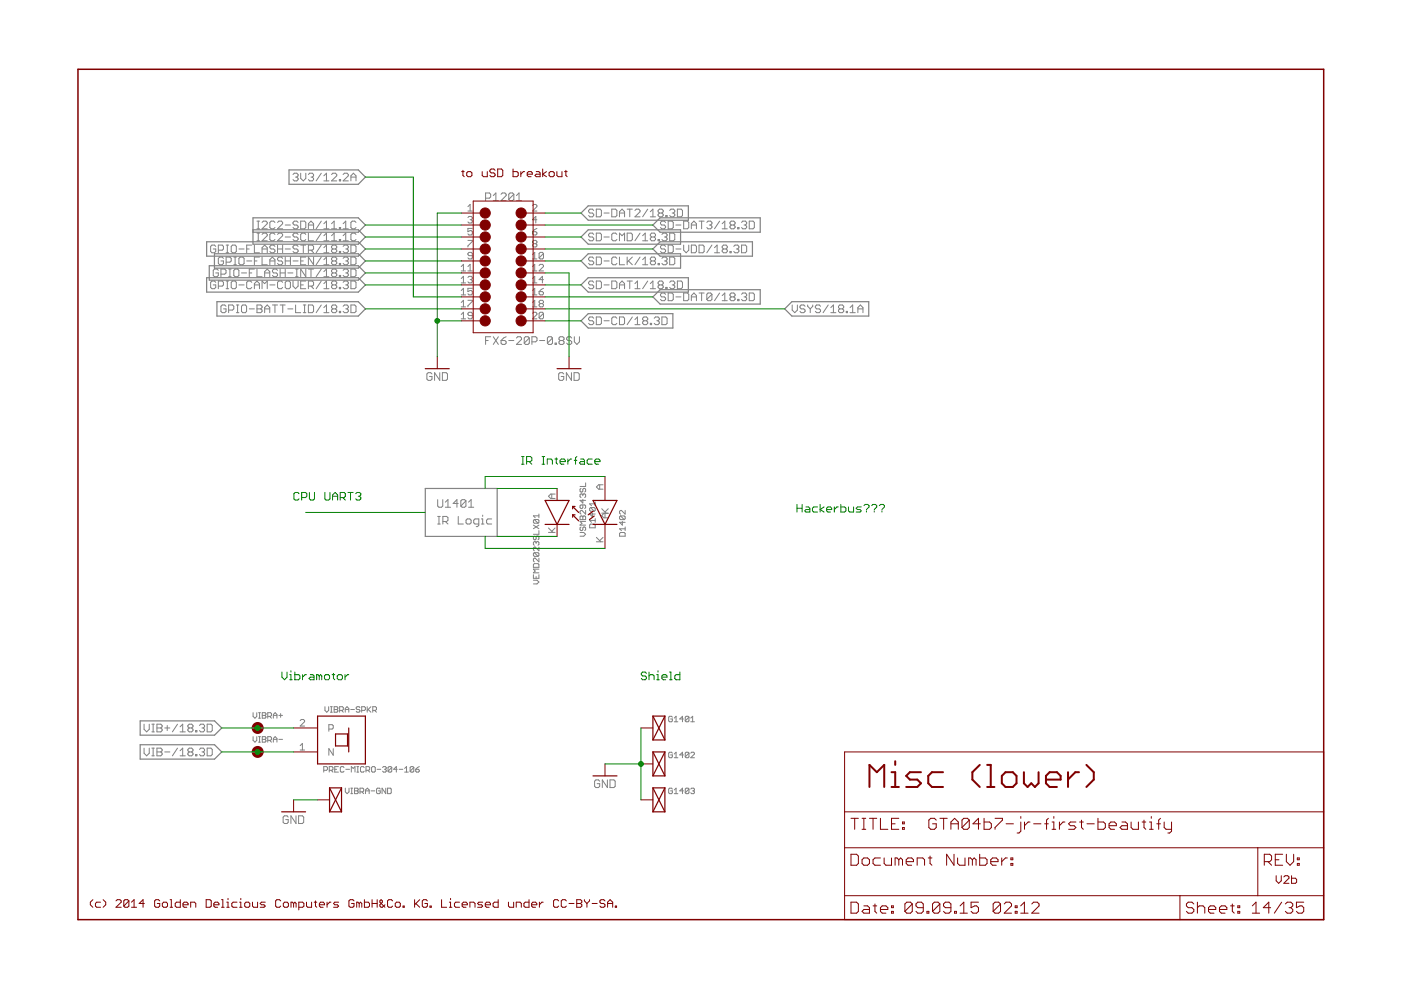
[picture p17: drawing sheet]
<svg xmlns="http://www.w3.org/2000/svg" width="297mm" height="210mm" viewBox="0 0 297 210" stroke-linecap="round" stroke-linejoin="round" font-family="sans-serif">
<g fill="none" stroke="#808080" stroke-width=".25">
<path d="M61.3 36h14.7l1.5 1.5-1.5 1.6h-14.7zM43.8 51.3h32.2l1.5 1.5-1.5 1.5h-32.2zM43.8 58.9h32.2l1.5 1.5-1.5 1.5h-32.2zM44.4 56.3h31.6l1.5 1.6-1.5 1.5h-31.6zM45.5 53.8h30.5l1.5 1.5-1.5 1.6h-30.5zM53.6 48.7h22.4l1.5 1.5-1.5 1.6h-22.4v-5.6h22.4l1.5 1.5-1.5 1.5h-22.4M123.2 45.2l1.5-1.6h21.2v3.1h-21.2zM123.2 50.2l1.5-1.5h19.6v3.1h-19.6zM123.2 55.3l1.5-1.5h19.6v3.1h-19.6zM138.4 47.7l1.6-1.5h21.2v3h-21.2zM138.4 52.8l1.6-1.5h19.5v3h-19.5zM46 64h30l1.5 1.5-1.5 1.5h-30z"/>
<path d="M123.2 60.4l1.5-1.5h21.2v3h-21.2zM123.2 68l1.5-1.5h18v3.1h-18zM138.4 62.9l1.6-1.5h21.2v3.1h-21.2zM166.4 65.5l1.5-1.5h16.3v3h-16.3zM90.2 103.6h15.2v10.1h-15.2zM29.7 157.9h15.8l1.5 1.5-1.5 1.6h-15.8zM29.7 152.8h15.8l1.5 1.5-1.5 1.6h-15.8z"/>
</g>
<g fill="none" stroke="#808080" stroke-width=".21">
<path d="M62.1 37l.3-.3h.5l.3 .3v.3l-.3 .2M62.7 37.5h.2M62.9 37.5l.3 .3v.3l-.3 .3h-.5l-.3-.3M63.8 36.7v1.1l.5 .6 .5-.6v-1.1M65.4 37l.3-.3h.5l.3 .3v.3l-.3 .2M65.9 37.5h.3M66.2 37.5l.3 .3v.3l-.3 .3h-.5l-.3-.3M68.1 36.7l-1.1 1.7M68.7 37.3l.5-.6v1.7M68.7 38.4h1M70.3 37l.3-.3h.5l.3 .3v.3l-1.1 1.1h1.1M71.9 38.1h.3v.3h-.3z"/>
<path d="M72.7 37l.3-.3h.6l.3 .3v.3l-1.2 1.1h1.2M74.4 38.4v-1.1l.5-.6 .6 .6v1.1M74.4 37.5h1.1M45.7 52.2l-.2-.2h-.6l-.2 .2v1.1l.2 .3h.6l.2-.3v-.5h-.5M45.7 59.9l-.2-.3h-.6l-.2 .3v1l.2 .3h.6l.2-.3v-.5h-.5M46.3 53h.8l.3-.2v-.6l-.3-.2h-.8v1.6M46.3 57.3l-.3-.3h-.5l-.3 .3v1.1l.3 .3h.5l.3-.3v-.5h-.6M46.8 58.1h.8l.3-.2v-.6l-.3-.3h-.8v1.7M47.4 54.8l-.3-.3h-.5l-.3 .3v1.1l.3 .2h.5l.3-.2v-.6h-.6M47.9 52h.6M47.9 53.6h.6M47.9 55.6h.8l.3-.3v-.5l-.3-.3h-.8v1.6"/>
<path d="M47.9 59.6h.6M48.2 52v1.6M48.2 59.6v1.6M48.5 57h.5M48.5 58.7h.5M48.7 57v1.7M49.3 52h.5l.3 .2v1.1l-.3 .3h-.5l-.3-.3v-1.1zM49.3 59.6h.5l.3 .3v1l-.3 .3h-.5l-.3-.3v-1zM49.6 54.5h.5M49.6 56.1h.5M49.6 57.3l.2-.3h.6l.3 .3v1.1l-.3 .3h-.6l-.2-.3zM49.8 54.5v1.6"/>
<path d="M50.7 52.8h1.1M50.9 54.5h.6l.3 .3v1.1l-.3 .2h-.6l-.2-.2v-1.1zM51.2 57.9h1.1M52.3 52.8h.5M52.3 55.3h1.1M52.9 57.9h.5M53.4 52h-1.1v1.6M53.4 59.9l-.3-.3h-.5l-.3 .3v1l.3 .3h.5l.3-.3M53.9 52v1.6h1.1M53.9 55.3h.6M53.9 57h-1v1.7M54.5 46.9h.5"/>
<path d="M54.5 48.5h.5M54.5 49.4h.5M54.5 51.1h.5M54.5 57v1.7h1.1M54.8 46.9v1.6M54.8 49.4v1.7M55 54.5h-1.1v1.6M55.6 47.2l.2-.3h.6l.3 .3v.2l-1.1 1.1h1.1M55.6 49.7l.2-.3h.6l.3 .3v.3l-1.1 1.1h1.1M55.6 52.8h1.1M55.6 54.5v1.6h1.1M55.6 53.6v-1.1l.5-.5 .6 .5v1.1"/>
<path d="M56.1 58.7v-1.1l.6-.6 .5 .6v1.1M56.1 57.9h1.1M57.2 55.3h1.1M57.2 56.1v-1l.5-.6 .6 .6v1M58.3 47.2l-.3-.3h-.5l-.3 .3v1l.3 .3h.5l.3-.3M58.3 49.7l-.3-.3h-.5l-.3 .3v1.1l.3 .3h.5l.3-.3M58.3 52.2l-.3-.2h-.5l-.3 .2v.3l.3 .3h.5l.3 .2v.3l-.3 .3h-.5l-.3-.3M58.8 47.2l.3-.3h.6l.2 .3v.2l-1.1 1.1h1.1M58.8 49.7l.3-.3h.6l.2 .3v.3l-1.1 1.1h1.1M58.8 52.8h1.1M58.8 52v1.6M58.8 57.3l-.2-.3h-.6l-.2 .3v.3l.2 .3h.6l.2 .2v.3l-.2 .3h-.6l-.2-.3"/>
<path d="M59.4 57.9h1.1M59.4 57v1.7M59.9 54.8l-.2-.3h-.6l-.3 .3v.3l.3 .2h.6l.2 .3v.3l-.2 .2h-.6l-.3-.2M59.9 59.9l-.2-.3h-.6l-.3 .3v1l.3 .3h.6l.2-.3M59.9 52v1.6M60.5 47.7h1.1M60.5 50.2h1.1M60.5 52.8h1.1M60.5 55.3h1.1M60.5 54.5v1.6M60.5 57v1.7M60.7 59.6h.6l.3 .3v1l-.3 .3h-.6l-.2-.3v-1z"/>
<path d="M61 57.9h1.1M61.6 54.5v1.6M62.1 55.3h1.1M62.1 59.6v1.1l.6 .5 .5-.5v-1.1M62.7 57h.5M62.7 58.7h.5M62.9 57v1.7M63.2 52.2l-.3-.2h-.5l-.3 .2v.3l.3 .3h.5l.3 .2v.3l-.3 .3h-.5l-.3-.3M63.2 47.2l-.3-.3h-.5l-.3 .3v.2l.3 .3h.5l.3 .3v.2l-.3 .3h-.5l-.3-.3M63.2 49.7l-.3-.3h-.5l-.3 .3v.3l.3 .2h.5l.3 .3v.3l-.3 .3h-.5l-.3-.3M63.8 46.9h.8l.2 .3v1l-.2 .3h-.8zM63.8 52h1"/>
<path d="M63.8 55.3h.5M64.3 52v1.6M64.8 49.7l-.2-.3h-.6l-.2 .3v1.1l.2 .3h.6l.2-.3M64.8 54.5h-1v1.6h1M64.8 59.6h-1v1.6h1M64.8 57v1.7l-1-1.7v1.7M65.4 47.7h1.1M65.4 49.4v1.7h1.1M65.4 53h.8l.3-.2v-.6l-.3-.2h-.8v1.6M65.4 48.5v-1.1l.5-.5 .6 .5v1.1M65.4 57h1.1M65.9 53l.6 .6"/>
<path d="M65.9 57v1.7M66.5 54.5v1.6l-1.1-1.6v1.6M68.1 46.9l-1.1 1.6M68.1 49.4l-1.1 1.7M68.1 59.6l-1.1 1.6M68.1 52l-1.1 1.6M68.1 54.5l-1.1 1.6M68.1 57l-1.1 1.7M68.7 48.5h1M68.7 51.1h1M68.7 53.6h1M68.7 56.1h1"/>
<path d="M68.7 47.4l.5-.5v1.6M68.7 50l.5-.6v1.7M68.7 52.5l.5-.5v1.6M68.7 55.1l.5-.6v1.6M68.7 57.6l.5-.6v1.7M68.7 58.7h1M70.3 47.4l.5-.5v1.6M70.3 50l.5-.6v1.7M70.3 48.5h1.1M70.3 51.1h1.1M70.6 55.3l-.3 .3v.3l.3 .2h.5l.3-.2v-.3l-.3-.3M70.6 57.9l-.3-.3v-.3l.3-.3h.5l.3 .3v.3l-.3 .3"/>
<path d="M70.6 52.8l-.3-.3v-.3l.3-.2h.5l.3 .2v.3l-.3 .3M70.6 52.8h.5M70.6 52.8l-.3 .2v.3l.3 .3h.5l.3-.3v-.3l-.3-.2M70.6 55.3l-.3-.2v-.3l.3-.3h.5l.3 .3v.3l-.3 .2M70.6 55.3h.5M70.6 57.9l-.3 .2v.3l.3 .3h.5l.3-.3v-.3l-.3-.2M70.6 57.9h.5M71.9 48.2h.3v.3h-.3zM71.9 50.8h.3v.3h-.3zM71.9 53.3h.3v.3h-.3zM71.9 55.9h.3v.2h-.3zM71.9 58.4h.3v.3h-.3z"/>
<path d="M72.7 48.5h1.2M72.7 51.1h1.2M72.7 52.2l.3-.2h.6l.3 .2v.3l-.3 .3M72.7 54.8l.3-.3h.6l.3 .3v.3l-.3 .2M72.7 59.9l.3-.3h.6l.3 .3v.2l-.3 .3M72.7 47.4l.6-.5v1.6M72.7 50l.6-.6v1.7M72.7 57.3l.3-.3h.6l.3 .3v.3l-.3 .3M73.3 52.8h.3M73.3 55.3h.3M73.3 57.9h.3M73.6 52.8l.3 .2v.3l-.3 .3h-.6l-.3-.3"/>
<path d="M73.6 55.3l.3 .3v.3l-.3 .2h-.6l-.3-.2M73.6 57.9l.3 .2v.3l-.3 .3h-.6l-.3-.3M74.4 52h.8l.3 .2v1.1l-.3 .3h-.8zM74.4 54.5h.8l.3 .3v1.1l-.3 .2h-.8zM74.4 59.6h.8l.3 .3v1l-.3 .3h-.8zM74.4 57h.8l.3 .3v1.1l-.3 .3h-.8zM75.5 47.2l-.3-.3h-.5l-.3 .3v1l.3 .3h.5l.3-.3M75.5 49.7l-.3-.3h-.5l-.3 .3v1.1l.3 .3h.5l.3-.3M97.8 56.5l.5-.5v1.4M97.8 59.1l.5-.5v1.4M97.8 57.4h.9M97.8 60h.9"/>
<path d="M99.2 43.8l.5-.5v1.4M99.2 56.5l.5-.5v1.4M99.2 44.7h.9M99.2 46.1l.2-.2h.5l.2 .2-.2 .5M99.2 51h.9v.2l-.9 .9v.3M99.2 58.8l.2-.2h.5l.2 .2-.2 .5M99.2 57.4h.9M99.7 46.6h.2M99.7 59.3h.2M99.9 46.6l.2 .2-.2 .5h-.5l-.2-.2M99.9 59.3l.2 .2-.2 .5h-.5l-.2-.2M100.1 48.4h-.9v.7l.5-.2 .4 .2v.5l-.2 .2h-.5l-.2-.2"/>
<path d="M100.1 54.2h-.7l-.2-.2 .2-.5h.5l.2 .2v1l-.2 .2h-.5l-.2-.2M103 42h.8l.2-.3v-.5l-.2-.3h-.8v1.6M104.6 41.5l.5-.6v1.6M104.6 42.5h1.1M106.2 41.2l.3-.3h.5l.3 .3v.3l-1.1 1h1.1M108.9 41.2l-.2-.3h-.6l-.2 .3v1.1M108.9 41.2v1.1l-.2 .2h-.6l-.2-.2M108.9 41.2l-1 1.1M109.5 42.5h1.1M109.5 41.5l.5-.6v1.6M112.9 43.6l.2-.3h.5l.2 .3v.2l-.9 .9h.9M112.9 49.1h.7l.2 .5-.2 .2h-.5l-.2-.2z"/>
<path d="M112.9 54.9h.9M112.9 54l.5-.5v1.4M112.9 56.5l.5-.5v1.4M112.9 59.1l.5-.5v1.4M112.9 57.4h.9M112.9 60h.9M113.1 51.7l-.2-.3 .2-.4h.5l.2 .2-.2 .5M113.1 51.7l-.2 .2 .2 .5h.5l.2-.3-.2-.4M113.1 51.7h.5M113.8 46.6h-.9l.7-.7v1.4M113.8 48.4l-.9 .7M114.3 56.3l.2-.3h.5l.2 .3v.2l-.9 .9h.9"/>
<path d="M115.2 53.7l-.2-.2h-.5l-.2 .2v1M115.2 53.7v1l-.2 .2h-.5l-.2-.2M115.2 53.7l-.9 1M115.2 59.3h-.9l.7-.7v1.4M125.9 44.6l-.3-.3h-.5l-.3 .3v.3l.3 .3h.5l.3 .2v.3l-.3 .3h-.5l-.3-.3M125.9 49.7l-.3-.3h-.5l-.3 .3v.3l.3 .2h.5l.3 .3v.3l-.3 .3h-.5l-.3-.3M125.9 54.8l-.3-.3h-.5l-.3 .3v.3l.3 .2h.5l.3 .3v.3l-.3 .2h-.5l-.3-.2M125.9 59.9l-.3-.3h-.5l-.3 .3v.2l.3 .3h.5l.3 .3v.2l-.3 .3h-.5l-.3-.3M126.4 44.3h.8l.3 .3v1.1l-.3 .3h-.8zM126.4 49.4h.8l.3 .3v1.1l-.3 .3h-.8zM126.4 54.5h.8l.3 .3v1.1l-.3 .2h-.8zM126.4 59.6h.8l.3 .3v1l-.3 .3h-.8z"/>
<path d="M128.1 45.2h1.1M128.1 50.2h1.1M128.1 55.3h1.1M129.7 44.3h.8l.3 .3v1.1l-.3 .3h-.8zM129.7 59.6h.8l.3 .3v1l-.3 .3h-.8zM130.8 49.7l-.3-.3h-.5l-.3 .3v1.1l.3 .3h.5l.3-.3M130.8 54.8l-.3-.3h-.5l-.3 .3v1.1l.3 .2h.5l.3-.2M131.3 46v-1.1l.6-.6 .5 .6v1.1M131.3 51.1v-1.7l.6 .6 .5-.6v1.7M131.3 54.5v1.6h1.1M131.3 45.2h1.1M133 44.3h1.1"/>
<path d="M133 49.4h.8l.3 .3v1.1l-.3 .3h-.8zM133 54.5v1.6M133 59.6h1.1M133.2 55.3l.9 .8M133.5 44.3v1.7M133.5 59.6v1.6M134.1 54.5l-1.1 1.1M134.6 44.6l.3-.3h.5l.3 .3v.3l-1.1 1.1h1.1M135.7 49.4l-1.1 1.7M135.7 54.5l-1.1 1.6M136.2 51.1h1.1M136.2 50l.6-.6v1.7"/>
<path d="M136.2 55.1l.6-.6v1.6M136.2 56.1h1.1M137.3 44.3l-1.1 1.7M137.3 59.6l-1.1 1.6M137.9 46h1.1M137.9 44.9l.5-.6v1.7M138.2 50.2l-.3-.2v-.3l.3-.3h.5l.3 .3v.3l-.3 .2M138.2 50.2h.5M138.2 50.2l-.3 .3v.3l.3 .3h.5l.3-.3v-.3l-.3-.3M138.2 55.3l-.3-.2v-.3l.3-.3h.5l.3 .3v.3l-.3 .2M138.2 55.3l-.3 .3v.3l.3 .2h.5l.3-.2v-.3l-.3-.3M138.2 55.3h.5"/>
<path d="M139.5 50.8h.3v.3h-.3zM139.5 55.9h.3v.2h-.3zM139.8 45.2l-.3 .2v.3l.3 .3h.5l.3-.3v-.3l-.3-.2M139.8 45.2l-.3-.3v-.3l.3-.3h.5l.3 .3v.3l-.3 .3M139.8 45.2h.5M140.3 49.7l.3-.3h.6l.2 .3v.3l-.2 .2M140.3 54.8l.3-.3h.6l.2 .3v.3l-.2 .2M140.9 50.2h.3M140.9 55.3h.3M141.1 47.2l-.3-.3h-.5l-.3 .3v.2l.3 .3h.5l.3 .3v.2l-.3 .3h-.5l-.3-.3M141.1 52.2l-.3-.2h-.5l-.3 .2v.3l.3 .3h.5l.3 .2v.3l-.3 .3h-.5l-.3-.3M141.2 45.7h.2v.3h-.2z"/>
<path d="M141.2 50.2l.2 .3v.3l-.2 .3h-.6l-.3-.3M141.2 55.3l.2 .3v.3l-.2 .2h-.6l-.3-.2M141.7 46.9h.8l.2 .3v1l-.2 .3h-.8zM141.7 52h.8l.2 .2v1.1l-.2 .3h-.8zM142 59.9l.3-.3h.5l.3 .3v.2l-.3 .3M142 44.6l.3-.3h.5l.3 .3v.3l-.3 .3M142 49.4h.8l.3 .3v1.1l-.3 .3h-.8zM142 54.5h.8l.3 .3v1.1l-.3 .2h-.8zM142.5 45.2h.3M142.8 45.2l.3 .2v.3l-.3 .3h-.5l-.3-.3M143.3 47.7h1.1M143.3 52.8h1.1"/>
<path d="M143.6 44.3h.8l.3 .3v1.1l-.3 .3h-.8zM143.6 59.6h.8l.3 .3v1l-.3 .3h-.8zM144.9 46.9h.9l.2 .3v1l-.2 .3h-.9zM144.9 52v1l.6 .6 .5-.6v-1M146.6 48.5v-1.1l.5-.5 .6 .5v1.1M146.6 47.7h1.1M146.6 52h.8l.3 .2v1.1l-.3 .3h-.8zM148.2 46.9h1.1M148.2 52h.8l.3 .2v1.1l-.3 .3h-.8zM148.8 46.9v1.6M149.9 47.2l.2-.3h.6l.2 .3v.2l-.2 .3M150.4 47.7h.3"/>
<path d="M150.7 47.7l.2 .3v.2l-.2 .3h-.6l-.2-.3M150.9 52l-1 1.6M151.5 53.6h1.1M151.5 52.5l.5-.5v1.6M152.6 46.9l-1.1 1.6M153.1 48.5h1.1M153.1 47.4l.6-.5v1.6M153.4 52.8l-.3-.3v-.3l.3-.2h.5l.3 .2v.3l-.3 .3M153.4 52.8h.5M153.4 52.8l-.3 .2v.3l.3 .3h.5l.3-.3v-.3l-.3-.2M154.8 53.3h.2v.3h-.2zM155 47.7l-.2-.3v-.2l.2-.3h.6l.3 .3v.2l-.3 .3"/>
<path d="M155 47.7h.6M155 47.7l-.2 .3v.2l.2 .3h.6l.3-.3v-.2l-.3-.3M155.6 52.2l.3-.2h.5l.3 .2v.3l-.3 .3M156.1 52.8h.3M156.4 48.2h.3v.3h-.3zM156.4 52.8l.3 .2v.3l-.3 .3h-.5l-.3-.3M157.2 47.2l.3-.3h.5l.3 .3v.2l-.3 .3M157.2 52h.8l.3 .2v1.1l-.3 .3h-.8zM157.8 47.7h.2M158 47.7l.3 .3v.2l-.3 .3h-.5l-.3-.3M158.9 46.9h.8l.2 .3v1l-.2 .3h-.8zM46.3 60.7h.8l.3-.3v-.5l-.3-.3h-.8v1.6"/>
<path d="M47.9 64.9l-.3-.2h-.5l-.3 .2v1.1l.3 .3h.5l.3-.3v-.5h-.5M47.9 61.2h.6M48.5 65.7h.8l.3-.2v-.6l-.3-.2h-.8v1.6M50.1 64.7h.6M50.1 66.3h.6M50.4 64.7v1.6M50.7 60.4h1.1M51.5 64.7h.5l.3 .2v1.1l-.3 .3h-.5l-.3-.3v-1.1zM52.9 65.5h1M53.9 61.2v-1.1l.6-.5 .5 .5v1.1M53.9 60.4h1.1M54.5 64.7h.8l.3 .2v.3l-.3 .3 .3 .2v.3l-.3 .3h-.8z"/>
<path d="M54.5 65.5h.8M55.6 61.2v-1.6l.5 .5 .6-.5v1.6M56.1 66.3v-1.1l.6-.5 .5 .5v1.1M56.1 65.5h1.1M57.2 60.4h1.1M57.8 64.7h1M58.3 64.7v1.6M59.4 64.7h1.1M59.9 64.7v1.6M61 65.5h1.1M62.7 64.7v1.6h1.1M63.8 60.4h.5"/>
<path d="M64.3 64.7h.6M64.3 66.3h.6M64.6 64.7v1.6M65.4 60.7h.8l.3-.3v-.5l-.3-.3h-.8v1.6M65.4 64.7h.8l.3 .2v1.1l-.3 .3h-.8zM65.9 60.7l.6 .5M68.1 64.7l-1.1 1.6M68.7 61.2h1M68.7 60.1l.5-.5v1.6M68.7 65.2l.5-.5v1.6M68.7 66.3h1M70.6 65.5l-.3 .2v.3l.3 .3h.5l.3-.3v-.3l-.3-.2"/>
<path d="M70.6 60.4l-.3-.3v-.2l.3-.3h.5l.3 .3v.2l-.3 .3M70.6 60.4h.5M70.6 60.4l-.3 .3v.2l.3 .3h.5l.3-.3v-.2l-.3-.3M70.6 65.5l-.3-.3v-.3l.3-.2h.5l.3 .2v.3l-.3 .3M70.6 65.5h.5M71.9 60.9h.3v.3h-.3zM71.9 66h.3v.3h-.3zM72.7 64.9l.3-.2h.6l.3 .2v.3l-.3 .3M73.3 60.4h.3M73.3 65.5h.3M73.6 60.4l.3 .3v.2l-.3 .3h-.6l-.3-.3M73.6 65.5l.3 .2v.3l-.3 .3h-.6l-.3-.3"/>
<path d="M74.4 64.7h.8l.3 .2v1.1l-.3 .3h-.8zM91.6 79.3l-.3-.3h-.5l-.3 .3v1.1l.3 .2h.5l.3-.2v-.6h-.5M93.2 79v1.6l-1.1-1.6v1.6M93.8 79h.8l.3 .3v1.1l-.3 .2h-.8zM97.8 61.6l.5-.5v1.4M97.8 64.1l.5-.4v1.4M97.8 66.7l.5-.5v1.4M97.8 62.5h.9M97.8 65.1h.9M97.8 67.6h.9M99.2 63.7h.9v.2l-.9 .9v.3M100.1 61.1h-.9v.7l.5-.2 .4 .2v.5l-.2 .2h-.5l-.2-.2"/>
<path d="M100.1 66.9h-.7l-.2-.2 .2-.5h.5l.2 .2v1l-.2 .2h-.5l-.2-.2M103 72.2h.5M104 71.4h-1v1.6M104.6 71.4l1.1 1.6M105.7 71.4l-1.1 1.6M106.2 72.2h.8l.3 .3v.2l-.3 .3h-.5l-.3-.3zM107.3 71.4l-.5 .3-.6 .5M107.9 72.2h1M109.5 71.7l.3-.3h.5l.3 .3v.2l-1.1 1.1h1.1M112.2 71.7l-.2-.3h-.6l-.3 .3v1M112.2 71.7v1l-.2 .3h-.6l-.3-.3M112.2 71.7l-1.1 1"/>
<path d="M112.8 72.5h.8l.3-.3v-.5l-.3-.3h-.8v1.6M112.9 66.4l.2-.2h.5l.2 .2v.3l-.9 .9h.9M112.9 61.6l.5-.5v1.4M112.9 64.1l.5-.4v1.4M112.9 62.5h.9M112.9 65.1h.9M114.3 61.8h.7l.2 .5-.2 .2h-.5l-.2-.2zM114.4 72.2h1.1M114.5 64.4l-.2 .2 .2 .5h.5l.2-.3-.2-.4M114.5 64.4l-.2-.3 .2-.4h.5l.2 .2-.2 .5M114.5 64.4h.5M115.2 66.4l-.2-.2h-.5l-.2 .2v1"/>
<path d="M115.2 66.4v1l-.2 .2h-.5l-.2-.2M115.2 61.1l-.9 .7M115.2 66.4l-.9 1M117.1 71.7l-.2-.3h-.6l-.2 .3v1M117.1 71.7v1l-.2 .3h-.6l-.2-.3M117.1 71.7l-1 1M117.7 72.7h.3v.3h-.3zM118.8 72.2l-.3-.3v-.2l.3-.3h.5l.3 .3v.2l-.3 .3M118.8 72.2h.5M118.8 72.2l-.3 .3v.2l.3 .3h.5l.3-.3v-.2l-.3-.3M119.5 79.3l-.2-.3h-.6l-.3 .3v1.1l.3 .2h.6l.2-.2v-.6h-.5M121.2 79v1.6l-1.1-1.6v1.6"/>
<path d="M121.2 71.7l-.3-.3h-.5l-.3 .3v.2l.3 .3h.5l.3 .3v.2l-.3 .3h-.5l-.3-.3M121.7 79h.8l.3 .3v1.1l-.3 .2h-.8zM121.8 71.4v1.1l.5 .5 .6-.5v-1.1M125.9 67.5l-.3-.3h-.5l-.3 .3v.3l.3 .2h.5l.3 .3v.3l-.3 .2h-.5l-.3-.2M126.4 67.2h.8l.3 .3v1.1l-.3 .2h-.8zM128.1 60.4h1.1M128.1 68h1.1M130.8 67.5l-.3-.3h-.5l-.3 .3v1.1l.3 .2h.5l.3-.2M131.3 61.2v-1.1l.6-.5 .5 .5v1.1M131.3 67.2h.8l.3 .3v1.1l-.3 .2h-.8zM131.3 60.4h1.1M134.1 67.2l-1.1 1.6"/>
<path d="M134.6 61.2h1.1M134.6 60.1l.5-.5v1.6M134.6 67.8l.5-.6v1.6M134.6 68.8h1.1M136.5 68l-.3 .3v.3l.3 .2h.6l.2-.2v-.3l-.2-.3M136.5 68l-.3-.2v-.3l.3-.3h.6l.2 .3v.3l-.2 .2M136.5 68h.6M137.9 60.1l.5-.5v1.6M137.9 68.6h.3v.2h-.3zM137.9 61.2h1.1M138.7 67.5l.3-.3h.5l.3 .3v.3l-.3 .2M139.3 68h.2"/>
<path d="M139.5 68l.3 .3v.3l-.3 .2h-.5l-.3-.2M139.8 60.4l-.3-.3v-.2l.3-.3h.5l.3 .3v.2l-.3 .3M139.8 60.4l-.3 .3v.2l.3 .3h.5l.3-.3v-.2l-.3-.3M139.8 60.4h.5M140.3 67.2h.9l.2 .3v1.1l-.2 .2h-.9zM141.1 62.4l-.3-.3h-.5l-.3 .3v.3l.3 .2h.5l.3 .3v.3l-.3 .3h-.5l-.3-.3M141.2 60.9h.2v.3h-.2zM141.7 62.1h.8l.2 .3v1.1l-.2 .3h-.8zM142.5 60.4h.3M142.8 60.4l.3 .3v.2l-.3 .3h-.5l-.3-.3M143.3 62.9h1.1M144.9 62.1h.9l.2 .3v1.1l-.2 .3h-.9z"/>
<path d="M146.6 63.8v-1.1l.5-.6 .6 .6v1.1M146.6 62.9h1.1M148.2 62.1h1.1M148.8 62.1v1.7M150.9 62.4v1.1l-.2 .3h-.6l-.2-.3M150.9 62.4l-.2-.3h-.6l-.2 .3v1.1M150.9 62.4l-1 1.1M152.6 62.1l-1.1 1.7M153.1 62.7l.6-.6v1.7M153.1 63.8h1.1M155 62.9l-.2-.2v-.3l.2-.3h.6l.3 .3v.3l-.3 .2M155 62.9l-.2 .3v.3l.2 .3h.6l.3-.3v-.3l-.3-.3"/>
<path d="M155 62.9h.6M156.4 63.5h.3v.3h-.3zM157.2 62.4l.3-.3h.5l.3 .3v.3l-.3 .2M157.8 62.9h.2M158 62.9l.3 .3v.3l-.3 .3h-.5l-.3-.3M158.9 62.1h.8l.2 .3v1.1l-.2 .3h-.8zM168 64.7v1l.5 .6 .6-.6v-1M170.7 64.9l-.3-.2h-.5l-.3 .2v.3l.3 .3h.5l.3 .2v.3l-.3 .3h-.5l-.3-.3M171.2 64.7v.2l.6 .6M171.8 65.5v.8M172.3 64.7v.2l-.5 .6M174 64.9l-.3-.2h-.6l-.2 .2v.3l.2 .3h.6l.3 .2v.3l-.3 .3h-.6l-.2-.3"/>
<path d="M175.6 64.7l-1.1 1.6M176.1 66.3h1.1M176.1 65.2l.6-.5v1.6M178.1 65.5l-.3-.3v-.3l.3-.2h.5l.3 .2v.3l-.3 .3M178.1 65.5l-.3 .2v.3l.3 .3h.5l.3-.3v-.3l-.3-.2M178.1 65.5h.5M179.4 66h.3v.3h-.3zM180.2 66.3h1.1M180.2 65.2l.6-.5v1.6M181.9 65.5h1.1M181.9 66.3v-1.1l.5-.5 .6 .5v1.1M92.8 111.1h.5"/>
<path d="M92.8 109.5h.5M92.8 105.9v1.4l.3 .2h.5l.3-.2v-1.4M93.1 109.5v1.6M93.9 110.6h.8l.3-.3v-.6l-.3-.2h-.8v1.6M94.4 106.5l.6-.6v1.6M94.4 110.6l.6 .5M94.4 107.5h1.1M97.2 109.5v1.6h1M97.2 106.7h-1.1l.8-.8v1.6M98.8 106.2v1.1l-.3 .2h-.5l-.3-.2M98.8 106.2l-.3-.3h-.5l-.3 .3v1.1M98.8 106.2l-1.1 1.1"/>
<path d="M99.1 110h.5l.3 .3v.5l-.3 .3h-.5l-.3-.3v-.5zM99.3 106.5l.6-.6v1.6M99.3 107.5h1.1M101.5 111.1h-.8l-.3-.3v-.5l.3-.3h.8v1.4l-.3 .3h-.2M102.1 111.1h.5M102.1 110h.2v1.1M102.3 109.2v.3M104.2 110h-.8l-.2 .3v.5l.2 .3h.8M113.1 111.3l1.2 .8M113.3 113.7l-.2 .2v.4l.4 .1 .2-.1v-.4l.4-.2 .2 .2v.4l-.2 .1M113.3 110.2l-.2 .1v.4l.2 .2h.8M113.3 117.2l-.2 .2v.4l.2 .2h.8"/>
<path d="M113.3 119.5h.8l.2 .2v.6h-1.2v-.6zM113.3 110.2h.8l.2 .1v.4l-.2 .2M113.3 117.2h.8l.2 .2v.4l-.2 .2M113.3 117.2l.8 .8M113.3 110.2l.8 .7M113.7 115l-.2-.2-.4 .2v.4l.2 .2M113.7 115l.2-.2 .4 .2v.4l-.2 .2M113.7 115v.2M114.3 116v.8l-.8-.8-.4 .2v.4l.2 .2M114.3 118.3v.8l-.8-.8-.4 .2v.4l.2 .2M114.3 109v.8M114.3 112.5v.8h-1.2"/>
<path d="M114.3 111.3l-1.2 .8M114.3 109.4h-1.2l.4 .4M116.3 112.9h1.4M116.3 112l.9 .9M117 104.8v.9M117.7 104.8h-.9l-.5 .4 .5 .5h.9M117.7 112l-.7 .6M123 112.9h.8l.4 .4-.4 .4h-.8M123 109.6l.2-.2 .4 .2 .4-.2 .2 .2v.6h-1.2zM123.2 111.7l-.2 .2v.4l.4 .2 .2-.2v-.4l.4-.2 .2 .2v.4l-.2 .2M123.2 103.5l-.2 .2v.4l.4 .2 .2-.2v-.4l.4-.2 .2 .2v.4l-.2 .2M123.6 104.9l-.2-.2-.4 .2v.4l.2 .2"/>
<path d="M123.6 107.1v.5l-.2 .2-.4-.2v-.3l.2-.2h.8l.2 .2v.3l-.2 .2M123.6 104.9v.2M123.6 105.9v.8l-.6-.6h1.2M123.6 109.6v.6M123.6 104.9l.2-.2 .4 .2v.4l-.2 .2M124.2 108.2v.8l-.8-.8-.4 .2v.4l.2 .2M124.2 102.4v.7h-1.2M124.2 110.6h-1.2l.4 .4-.4 .3h1.2M125 111.3l.2-.2h.8l.2 .2v.6h-1.2zM125.2 107.6l-.2 .2v.4l.2 .2h.8M125.2 107.6h.8l.2 .2v.4l-.2 .2M125.2 107.6l.8 .8"/>
<path d="M125.6 108.8v.8l-.6-.6h1.2M126.2 106.4v.8M126.2 110v.7M126.2 110.3h-1.2l.4 .4M126.2 106.8h-1.2l.4 .4M126.4 114.9h1.4M126.4 113.9l1 1M127.1 102.8v.9M127.6 108.8h1.4M127.6 107.9l.9 .9M127.8 102.8h-.9l-.5 .5 .5 .4h.9M127.8 113.9l-.7 .7"/>
<path d="M128.3 108.9v.9M129 107.9l-.7 .7M129 108.9h-1l-.4 .4 .4 .5h1M131.4 113.1l.2-.2h.7l.2 .2v.6h-1.1zM131.6 109.4l-.2 .2v.4l.2 .2h.7M131.6 109.4h.7l.2 .2v.4l-.2 .2M131.6 109.4l.7 .8M132 110.6v.7l-.6-.6h1.1M132.5 108.2v.8l-.7-.8-.4 .2v.4l.2 .2M132.5 111.7v.8M132.5 112.1h-1.1l.4 .4M113.1 123h.8l.4 .4-.4 .4h-.8"/>
<path d="M113.1 121.9v.7h1.2v-.7M113.7 122.2v.4M114.3 120.7h-1.2l.4 .4-.4 .4h1.2M30.5 153.5v1.1l.6 .6 .5-.6v-1.1M30.5 158.6v1.1l.6 .6 .5-.6v-1.1M32.2 158.6h.5M32.2 155.2h.5M32.2 153.5h.5M32.5 153.5v1.7M32.5 158.6v1.7M33.3 158.6h.8l.3 .3v.3l-.3 .2 .3 .3v.3l-.3 .3h-.8zM33.3 153.5h.8l.3 .3v.3l-.3 .2 .3 .3v.3l-.3 .3h-.8z"/>
<path d="M33.3 159.4h.8M33.3 154.3h.8M34.9 159.4h1.1M34.9 154.3h1.1M35.5 153.8v1.1M37.6 158.6l-1 1.7M37.6 153.5l-1 1.7M38.2 159.2l.5-.6v1.7M38.2 154.1l.5-.6v1.7M38.2 155.2h1.1M40.1 154.3l-.3 .3v.3l.3 .3h.5l.3-.3v-.3l-.3-.3M40.1 159.4l-.3 .3v.3l.3 .3h.5l.3-.3v-.3l-.3-.3"/>
<path d="M40.1 159.4l-.3-.2v-.3l.3-.3h.5l.3 .3v.3l-.3 .2M40.1 159.4h.5M40.1 154.3l-.3-.2v-.3l.3-.3h.5l.3 .3v.3l-.3 .2M40.1 154.3h.5M41.5 160h.2v.3h-.2zM41.5 154.9h.2v.3h-.2zM42.3 153.8l.3-.3h.5l.3 .3v.3l-.3 .2M42.3 158.9l.3-.3h.5l.3 .3v.3l-.3 .2M42.8 159.4h.3M42.8 154.3h.3M43.1 159.4l.3 .3v.3l-.3 .3h-.5l-.3-.3M43.1 154.3l.3 .3v.3l-.3 .3h-.5l-.3-.3"/>
<path d="M43.9 158.6h.8l.3 .3v1.1l-.3 .3h-.8zM43.9 153.5h.8l.3 .3v1.1l-.3 .3h-.8zM53.7 151.1v.8l.4 .4 .3-.4v-.8M53.7 156.2v.8l.4 .4 .3-.4v-.8M54.8 152.3h.4M54.8 151.1h.4M54.8 157.4h.4M54.8 156.2h.4M55 151.1v1.2M55 156.2v1.2M55.6 151.1h.6l.2 .2-.2 .4 .2 .4-.2 .2h-.6zM55.6 156.2h.6l.2 .2-.2 .4 .2 .4-.2 .2h-.6z"/>
<path d="M55.6 151.7h.6M55.6 156.8h.6M56.8 151.9h.6l.2-.2v-.4l-.2-.2h-.6v1.2M56.8 157h.6l.2-.2v-.4l-.2-.2h-.6v1.2M57.2 151.9l.4 .4M57.2 157l.4 .4M58 151.7h.7M58 152.3v-.8l.3-.4 .4 .4v.8M58 157.4v-.8l.3-.4 .4 .4v.8M58 156.8h.7M59.1 151.7h.8M59.1 156.8h.8"/>
<path d="M59.5 151.3v.8M63.6 152.8l.3-.3h.4l.3 .3v.2l-1 .9h1M63.6 158.1l.5-.5v1.4M63.6 159h1M68.9 149.8v.8l.4 .4 .4-.4v-.8M69.7 154.6h.7l.3-.3v-.4l-.3-.3h-.7v1.4M70.1 151h.4M70.1 149.8h.4M70.3 149.8v1.2M70.7 158.7v1.4l-1-1.4v1.4M70.8 149.8h.6l.2 .2-.2 .4 .2 .4-.2 .2h-.6zM70.8 150.4h.6"/>
<path d="M72 150.6h.6l.2-.2v-.4l-.2-.2h-.6v1.2M72.4 150.6l.4 .4M73.2 150.4h.8M73.2 151v-.8l.4-.4 .4 .4v.8M74.4 150.4h.7M76.3 150l-.2-.2h-.4l-.2 .2 .2 .4h.4l.2 .2-.2 .4h-.4l-.2-.2M76.7 150.6h.6l.2-.2v-.4l-.2-.2h-.6v1.2M77.9 149.8v1.2M78.1 150.4l.5 .6M78.6 149.8l-.7 .8M79 150.6h.6l.2-.2v-.4l-.2-.2h-.6v1.2M79.4 150.6l.4 .4"/>
<path d="M142.6 152.1l-.2-.2h-.4l-.2 .2v.7l.2 .2h.4l.2-.2v-.4h-.4M142.6 159.7l-.2-.2h-.4l-.2 .2v.8l.2 .2h.4l.2-.2v-.4h-.4M143 153h.7M143 152.3l.3-.4v1.1M143 159.9l.3-.4v1.2M144.9 152.4h-.8l.6-.5v1.1M146.1 152.1l-.2-.2h-.4l-.2 .2v.7M146.1 152.1v.7l-.2 .2h-.4l-.2-.2M146.1 159.7l-.2-.2h-.4l-.2 .2v.8M146.1 159.7v.8l-.2 .2h-.4l-.2-.2M146.1 152.1l-.8 .7M146.1 159.7l-.8 .8"/>
<path d="M146.5 153h.7M146.5 152.3l.4-.4v1.1M146.5 159.7l.2-.2h.3l.2 .2v.2l-.7 .8h.7M32.2 160.3h.5M38.2 160.3h1.1M61.1 173.2l-.2-.2h-.6l-.3 .2v1.1l.3 .3h.6l.2-.3v-.5h-.5M62.8 173v1.6l-1.1-1.6v1.6M63.3 173h.8l.3 .2v1.1l-.3 .3h-.8zM68.6 163.3h.6l.2-.2v-.4l-.2-.2h-.6v1.2M69.8 163.3h.6l.2-.2v-.4l-.2-.2h-.6v1.2M70.2 163.3l.4 .4M71 163.1h.4"/>
<path d="M71.8 162.5h-.8v1.2h.8M72.9 162.7l-.2-.2h-.4l-.1 .2v.8l.1 .2h.4l.2-.2M73.2 167.1v.8l.4 .4 .4-.4v-.8M73.3 163.1h.8M74.4 167.1h.4M74.4 168.3h.4M74.5 163.7v-1.2l.4 .4 .4-.4v1.2M74.6 167.1v1.2M75.2 167.1h.6l.1 .2-.1 .4 .1 .4-.1 .2h-.6zM75.2 167.7h.6M75.6 162.5h.5M75.6 163.7h.5"/>
<path d="M75.9 162.5v1.2M76.3 167.9h.6l.2-.2v-.4l-.2-.2h-.6v1.2M76.7 167.9l.4 .4M77.2 162.7l-.2-.2h-.4l-.2 .2v.8l.2 .2h.4l.2-.2M77.5 168.3v-.8l.4-.4 .4 .4v.8M77.5 167.7h.8M77.6 163.3h.6l.2-.2v-.4l-.2-.2h-.6v1.2M78 163.3l.4 .4M78.7 167.7h.8M78.8 162.7l.2-.2h.4l.2 .2v.8l-.2 .2h-.4l-.2-.2zM79.9 163.1h.8M80.6 167.3l-.2-.2h-.4l-.2 .2v.8l.2 .2h.4l.2-.2v-.4h-.4"/>
<path d="M81.1 162.7l.2-.2h.4l.2 .2-.2 .4M81.5 163.1h.2M81.7 163.1l.2 .2-.2 .4h-.4l-.2-.2M81.8 167.1v1.2l-.8-1.2v1.2M82.2 167.1h.6l.2 .2v.8l-.2 .2h-.6zM83.1 162.7l-.2-.2h-.4l-.2 .2v.8M83.1 162.7v.8l-.2 .2h-.4l-.2-.2M83.1 162.7l-.8 .8M84.2 163.1h-.7l.5-.6v1.2M84.6 163.1h.8M85.8 163.7h.8M85.8 162.9l.4-.4v1.2"/>
<path d="M87.7 162.7l-.2-.2h-.3l-.2 .2v.8M87.7 162.7v.8l-.2 .2h-.3l-.2-.2M87.7 162.7l-.7 .8M88.1 163.1h.6l.2 .4-.2 .2h-.4l-.2-.2zM88.9 162.5l-.8 .6M127.1 165.6l-.2-.2h-.6l-.2 .2v1.1l.2 .3h.6l.2-.3v-.5h-.5M128.8 165.4v1.6l-1.1-1.6v1.6M129.3 165.4h.9l.2 .2v1.1l-.2 .3h-.9zM142.6 167.3l-.2-.2h-.4l-.2 .2v.8l.2 .2h.4l.2-.2v-.4h-.4M143 167.5l.3-.4v1.2M143 160.7h.7M143 168.3h.7"/>
<path d="M144.9 160.1h-.8l.6-.6v1.2M144.9 167.7h-.8l.6-.6v1.2M146.1 167.3l-.2-.2h-.4l-.2 .2v.8M146.1 167.3v.8l-.2 .2h-.4l-.2-.2M146.1 167.3l-.8 .8M146.5 167.3l.2-.2h.3l.2 .2-.2 .4M146.9 167.7h.1M147 167.7l.2 .2-.2 .4h-.3l-.2-.2"/>
</g>
<g fill="none" stroke="#800000" stroke-width=".21">
<path d="M97.9 36.4h.5M98.1 36.1v1.1l.3 .3M99.2 36.4h.6l.3 .3v.5l-.3 .3h-.6l-.2-.3v-.5zM102.2 36.4v.8l.3 .3h.8v-1.1M105 36.1l-.3-.3h-.6l-.2 .3v.3l.2 .3h.6l.3 .2v.3l-.3 .3h-.6l-.2-.3M105.5 35.8h.8l.3 .3v1.1l-.3 .3h-.8zM108.8 35.8v1.7h.8l.3-.3v-.5l-.3-.3h-.8M110.4 36.4v1.1M111.2 36.4h-.2l-.6 .5M111.8 36.9h1.1v-.2l-.3-.3h-.5l-.3 .3v.5l.3 .3h.5M113.7 36.4h.5l.3 .3v.8h-.8l-.3-.3 .3-.3h.8M115.1 35.8v1.7"/>
<path d="M115.9 36.4l-.8 .5 .8 .6M116.7 36.4h.5l.3 .3v.5l-.3 .3h-.5l-.3-.3v-.5zM118.1 36.4v.8l.2 .3h.8v-1.1M119.7 36.4h.5M120 36.1v1.1l.2 .3M97.8 45.2h5.1M97.8 47.7h5.1M97.8 50.2h5.1M97.8 52.8h5.1M97.8 55.3h5.1M97.8 57.9h5.1M100.3 42.6h12.7v27.9h-12.7z"/>
<path d="M110.5 45.2h5.1M110.5 47.7h5.1M110.5 50.2h5.1M110.5 52.8h5.1M110.5 55.3h5.1M110.5 57.9h5.1M92.7 75.6v2.6M97.8 60.4h5.1M97.8 62.9h5.1M97.8 65.5h5.1M97.8 68h5.1M110.5 60.4h5.1"/>
<path d="M110.5 62.9h5.1M110.5 65.5h5.1M110.5 68h5.1M120.6 75.6v2.6M118.1 103.6v2.5M118.1 111.2v2.5M128.3 101v5.1M128.3 111.2v5.1M62.3 159.4h5M62.3 154.3h5M135.9 154.3h2.5M179.1 159.4h101.5v35.6h-101.5z"/>
<path d="M62.3 169.6v2.5M67.3 169.6h2.6M128.3 162v2.5M135.9 162h2.5M135.9 169.6h2.5M179.1 179.7h101.5M179.1 172.1h101.5M180.4 173.5h1.6M181.2 173.5v2.3M182.8 173.5h.8M182.8 175.8h.8M183.2 173.5v2.3"/>
<path d="M184.3 173.5h1.6M185.1 173.5v2.3M186.7 173.5v2.3h1.5M189 174.7h.8M190.6 173.5h-1.6v2.3h1.6M191.3 175.5h.4v.3h-.4zM191.3 174.3h.4v.4h-.4zM198.5 173.9l-.4-.4h-.8l-.4 .4v1.6l.4 .3h.8l.4-.3v-.8h-.8M199.3 173.5h1.5M200.1 173.5v2.3M201.6 175.8v-1.5l.8-.8 .8 .8v1.5M201.6 174.7h1.6"/>
<path d="M205.5 173.9l-.4-.4h-.8l-.3 .4v1.6M205.5 173.9v1.6l-.4 .3h-.8l-.3-.3M205.5 173.9l-1.5 1.6M207.9 174.7h-1.6l1.2-1.2v2.3M208.6 173.5v2.3h1.2l.4-.3v-.8l-.4-.4h-1.2M211 173.5h1.5v.4l-1.5 1.6v.3M213.3 174.7h1.6M216.4 174.3v1.9l-.4 .4h-.4M216.4 173.1v.4M217.2 174.3v1.5M218.4 174.3h-.4l-.8 .8M219.2 174.7h1.5"/>
<path d="M221.5 174.7h.8M222.3 173.5l-.4 .4v1.9M223.1 175.8h.7M223.1 174.3h.3v1.5M223.4 173.1v.4M224.6 174.3v1.5M225.8 174.3h-.4l-.8 .8M228.1 174.3h-1.2l-.3 .4 .3 .4h.8l.4 .4-.4 .3h-1.1M228.9 174.3h.8M229.3 173.9v1.6l.4 .3M230.5 174.7h1.5M232.8 173.5v2.3h1.2l.4-.3v-.8l-.4-.4h-1.2"/>
<path d="M235.1 175.1h1.6v-.4l-.4-.4h-.8l-.4 .4v.8l.4 .3h.8M237.9 174.3h.7l.4 .4v1.1h-1.1l-.4-.3 .4-.4h1.1M239.8 174.3v1.2l.4 .3h1.2v-1.5M242.1 174.3h.8M242.5 173.9v1.6l.4 .3M243.7 175.8h.8M243.7 174.3h.4v1.5M244.1 173.1v.4M245.3 174.7h.7M246 173.5l-.3 .4v1.9M246.8 174.3v1.2l.4 .3h1.2M248.4 174.3v1.9l-.4 .4h-.4"/>
<path d="M266.7 179.7v10.2M19.7 190.8l-.5 .5v.5l.5 .6M21.3 191.3h-.8l-.3 .3v.5l.3 .3h.8M21.9 190.8l.5 .5v.5l-.5 .6M24.6 191l.3-.2h.5l.3 .2v.3l-1.1 1.1h1.1M27.3 191v1.1l-.2 .3h-.6l-.3-.3M27.3 191l-.2-.2h-.6l-.3 .2v1.1M27.3 191l-1.1 1.1M27.9 192.4h1.1M27.9 191.3l.5-.5v1.6M30.6 191.6h-1.1l.8-.8v1.6M33.9 191l-.3-.2h-.5l-.3 .2v1.1l.3 .3h.5l.3-.3v-.5h-.6"/>
<path d="M34.4 191.6l.3-.3h.5l.3 .3v.5l-.3 .3h-.5l-.3-.3zM36.1 192.4h.5M36.1 190.8h.2v1.6M38.2 190.8v1.6h-.8l-.3-.3v-.5l.3-.3h.8M38.8 191.8h1.1v-.2l-.3-.3h-.5l-.3 .3v.5l.3 .3h.5M40.4 192.4v-1.1h.8l.3 .3v.8M43.7 190.8h.8l.3 .2v1.1l-.3 .3h-.8zM45.3 191.8h1.1v-.2l-.3-.3h-.5l-.3 .3v.5l.3 .3h.5M47 192.4h.5M47 190.8h.2v1.6M48.1 191.3h.2v1.1M48.1 192.4h.5"/>
<path d="M48.3 190.5v.3M50.2 191.3h-.8l-.3 .3v.5l.3 .3h.8M50.8 191.3h.3v1.1M50.8 192.4h.5M51.1 190.5v.3M51.9 191.6l.3-.3h.5l.3 .3v.5l-.3 .3h-.5l-.3-.3zM53.5 191.3v.8l.3 .3h.8v-1.1M56.2 191.3h-.8l-.2 .3 .2 .2h.6l.2 .3-.2 .3h-.8M59.5 191l-.3-.2h-.5l-.3 .2v1.1l.3 .3h.5l.3-.3M60.1 191.6l.2-.3h.6l.3 .3v.5l-.3 .3h-.6l-.2-.3zM62.3 191.6l-.3-.3h-.3v1.1M62.3 191.6v.8"/>
<path d="M62.3 191.6l.2-.3 .3 .3v.8M63.4 192.4h.8l.2-.3v-.5l-.2-.3h-.8v1.6M65 191.3v.8l.3 .3h.8v-1.1M66.6 191.3h.6M66.9 191v1.1l.3 .3M67.7 191.8h1.1v-.2l-.3-.3h-.5l-.3 .3v.5l.3 .3h.5M69.3 191.3v1.1M70.2 191.3h-.3l-.6 .5M71.8 191.3h-.8l-.3 .3 .3 .2h.5l.3 .3-.3 .3h-.8M75.1 191l-.3-.2h-.5l-.3 .2v1.1l.3 .3h.5l.3-.3v-.5h-.6M76.2 191.6l-.3-.3h-.3v1.1M76.2 191.6v.8"/>
<path d="M76.2 191.6l.2-.3 .3 .3v.8M77.3 190.8v1.6h.8l.2-.3v-.5l-.2-.3h-.8M78.9 191.6h1.1M78.9 190.8v1.6M80 190.8v1.6M81.6 191.8l-.5 .6h-.3l-.3-.3v-.3l.6-.5v-.3l-.3-.2-.3 .2v.3l1.1 1.1M83.2 191l-.2-.2h-.6l-.2 .2v1.1l.2 .3h.6l.2-.3M84.1 191.3h.5l.3 .3v.5l-.3 .3h-.5l-.3-.3v-.5zM85.4 192.1h.3v.3h-.3zM87.9 190.8v1.6M88.2 191.6l.8 .8M89 190.8l-1.1 1"/>
<path d="M90.6 191l-.3-.2h-.5l-.3 .2v1.1l.3 .3h.5l.3-.3v-.5h-.5M91.2 192.1h.2v.3h-.2zM93.6 190.8v1.6h1.1M95.3 191.3h.2v1.1M95.3 192.4h.5M95.5 190.5v.3M97.4 191.3h-.8l-.2 .3v.5l.2 .3h.8M98 191.8h1.1v-.2l-.3-.3h-.5l-.3 .3v.5l.3 .3h.5M99.6 192.4v-1.1h.8l.3 .3v.8M102.3 191.3h-.8l-.2 .3 .2 .2h.6l.2 .3-.2 .3h-.8M102.9 191.8h1.1v-.2l-.3-.3h-.5l-.3 .3v.5l.3 .3h.5M105.6 190.8v1.6h-.8l-.3-.3v-.5l.3-.3h.8"/>
<path d="M107.8 191.3v.8l.3 .3h.8v-1.1M109.5 192.4v-1.1h.8l.2 .3v.8M112.2 190.8v1.6h-.8l-.3-.3v-.5l.3-.3h.8M112.7 191.8h1.1v-.2l-.3-.3h-.5l-.3 .3v.5l.3 .3h.5M114.4 191.3v1.1M115.2 191.3h-.3l-.5 .5M118.4 191l-.2-.2h-.6l-.2 .2v1.1l.2 .3h.6l.2-.3M120.1 191l-.3-.2h-.5l-.3 .2v1.1l.3 .3h.5l.3-.3M120.6 191.6h1.1M122.3 190.8h.8l.3 .2v.3l-.3 .3 .3 .2v.3l-.3 .3h-.8zM122.3 191.6h.8M123.9 190.8v.2l.5 .6"/>
<path d="M124.4 191.6v.8M125 190.8v.2l-.6 .6M125.5 191.6h1.1M128.3 191l-.3-.2h-.6l-.2 .2v.3l.2 .3h.6l.3 .2v.3l-.3 .3h-.6l-.2-.3M128.8 191.6h1.1M128.8 192.4v-1.1l.5-.5 .6 .5v1.1M130.5 192.1h.2v.3h-.2zM179.1 189.9h101.5M180.4 191.3h1.2l.4 .4v1.5l-.4 .4h-1.2zM180.4 181.1h1.2l.4 .4v1.6l-.4 .4h-1.2zM182.8 182.3l.4-.4h.7l.4 .4v.8l-.4 .4h-.7l-.4-.4zM183.2 192.1h.7l.4 .3v1.2h-1.1l-.4-.4 .4-.4h1.1"/>
<path d="M185.1 192.1h.8M185.5 191.7v1.5l.4 .4M186.7 192.8h1.5v-.4l-.4-.3h-.8l-.3 .3v.8l.3 .4h.8M186.7 181.9h-1.2l-.4 .4v.8l.4 .4h1.2M187.5 181.9v1.2l.3 .4h1.2v-1.6M189 192.1h.4v.3h-.4zM189 193.2h.4v.4h-.4zM190.6 182.3l-.4-.4h-.4v1.6M190.6 182.3l.4-.4 .3 .4v1.2M190.6 182.3v1.2M192.1 182.7h1.6v-.4l-.4-.4h-.8l-.4 .4v.8l.4 .4h.8M193.4 191.7l-.4-.4h-.7l-.4 .4v1.5"/>
<path d="M193.4 191.7v1.5l-.4 .4h-.7l-.4-.4M193.4 191.7l-1.5 1.5M194.5 183.5v-1.6h1.1l.4 .4v1.2M195.7 192.4h-1.1l-.4-.3v-.4l.4-.4h.8l.3 .4v1.5l-.3 .4h-.8l-.4-.4M196.5 193.2h.4v.4h-.4zM196.8 181.9h.8M197.2 181.5v1.6l.4 .4M199.3 191.7l-.4-.4h-.8l-.4 .4v1.5M199.3 191.7v1.5l-.4 .4h-.8l-.4-.4M199.3 191.7l-1.6 1.5M201.6 192.4h-1.2l-.4-.3v-.4l.4-.4h.8l.4 .4v1.5l-.4 .4h-.8l-.4-.4M202.3 181.1v2.4l-1.6-2.4v2.4"/>
<path d="M202.4 193.2h.4v.4h-.4zM203 181.9v1.2l.4 .4h1.2v-1.6M203.6 193.6h1.5M203.6 192.1l.7-.8v2.3M206.2 182.3l-.4-.4h-.4v1.6M206.2 182.3v1.2M206.2 182.3l.3-.4 .4 .4v1.2M207.5 191.3h-1.6v1.1l.8-.3h.4l.4 .3v.8l-.4 .4h-.8l-.4-.4M207.7 181.1v2.4h1.2l.4-.4v-.8l-.4-.4h-1.2M210.1 182.7h1.5v-.4l-.4-.4h-.8l-.3 .4v.8l.3 .4h.8M212.1 191.7l-.4-.4h-.7l-.4 .4v1.5M212.1 191.7v1.5l-.4 .4h-.7l-.4-.4"/>
<path d="M212.1 191.7l-1.5 1.5M212.4 181.9v1.6M212.9 191.7l.4-.4h.8l.4 .4v.4l-1.6 1.5h1.6M213.6 181.9h-.4l-.8 .8M214.3 183.1h.4v.4h-.4zM214.3 181.9h.4v.4h-.4zM215.2 192.1h.4v.3h-.4zM215.2 193.2h.4v.4h-.4zM216.4 193.6h1.6M216.4 192.1l.8-.8v2.3M218.8 191.7l.3-.4h.8l.4 .4v.4l-1.5 1.5h1.5M250.2 189.9v5.1"/>
<path d="M253.1 191.7l-.4-.4h-.8l-.4 .4v.4l.4 .3h.8l.4 .4v.4l-.4 .4h-.8l-.4-.4M253.9 192.4l.4-.3h.8l.3 .3v1.2M253.9 191.3v2.3M256.2 192.8h1.6v-.4l-.4-.3h-.8l-.4 .3v.8l.4 .4h.8M258.6 192.8h1.5v-.4l-.4-.3h-.7l-.4 .3v.8l.4 .4h.7M260.9 192.1h.8M261.3 191.7v1.5l.4 .4M262.4 192.1h.4v.3h-.4zM262.4 193.2h.4v.4h-.4zM265.5 193.6h1.6M265.5 192.1l.8-.8v2.3M268.1 182.7h1.1l.4-.4v-.8l-.4-.4h-1.1v2.4"/>
<path d="M268.8 182.7l.8 .8M269.4 192.4h-1.6l1.2-1.1v2.3M270.4 182.3h.8M270.6 185.7v1.1l.5 .5 .6-.5v-1.1M271.7 191.3l-1.5 2.3M271.9 181.1h-1.5v2.4h1.5M272.2 185.9l.3-.2h.5l.3 .2v.3l-1.1 1.1h1.1M272.5 191.7l.4-.4h.8l.4 .4v.4l-.4 .3M272.7 181.1v1.6l.8 .8 .8-.8v-1.6M273.3 192.4h.4M273.7 192.4l.4 .4v.4l-.4 .4h-.8l-.4-.4M273.8 185.7v1.6h.9l.2-.3v-.5l-.2-.3h-.9"/>
<path d="M275.1 183.1h.4v.4h-.4zM275.1 181.9h.4v.4h-.4zM276.4 191.3h-1.5v1.1l.7-.3h.4l.4 .3v.8l-.4 .4h-.7l-.4-.4"/>
</g>
<g fill="none" stroke="#800000" stroke-width=".42">
<path d="M184.3 166.9v-4.7l1.6 1.5 1.6-1.5v4.7M189 163.7h.8v3.2M189 166.9h1.6M189.8 161.4v.8M195.3 163.7h-2.4l-.8 .8 .8 .8h1.6l.8 .8-.8 .8h-2.4M199.9 163.7h-2.3l-.8 .8v1.6l.8 .8h2.3M207.7 162.2l-1.5 1.5v1.6l1.5 1.6M209.3 166.9h1.5M209.3 162.2h.8v4.7M213.2 163.7h1.5l.8 .8v1.6l-.8 .8h-1.5l-.8-.8v-1.6zM217.1 163.7v2.4l.8 .8 .8-.8 .7 .8 .8-.8v-2.4M221.8 165.3h3.1v-.8l-.8-.8h-1.6l-.7 .8v1.6l.7 .8h1.6"/>
<path d="M226.4 163.7v3.2M228.8 163.7h-.8l-1.6 1.6M230.3 162.2l1.6 1.5v1.6l-1.6 1.6"/>
</g>
<path d="M16.5 14.7h264.1v180.3h-264.1z" fill="none" stroke="#800000" stroke-width=".32"/>
<g fill="#800000" stroke="#800000" stroke-width=".21">
<circle cx="102.9" cy="45.2" r="1.08"/>
<circle cx="110.5" cy="45.2" r="1.08"/>
<circle cx="102.9" cy="47.7" r="1.08"/>
<circle cx="110.5" cy="47.7" r="1.08"/>
<circle cx="102.9" cy="50.2" r="1.08"/>
<circle cx="110.5" cy="50.2" r="1.08"/>
<circle cx="102.9" cy="52.8" r="1.08"/>
<circle cx="110.5" cy="52.8" r="1.08"/>
<circle cx="102.9" cy="55.3" r="1.08"/>
<circle cx="110.5" cy="55.3" r="1.08"/>
<circle cx="102.9" cy="57.9" r="1.08"/>
<circle cx="110.5" cy="57.9" r="1.08"/>
<circle cx="102.9" cy="60.4" r="1.08"/>
<circle cx="110.5" cy="60.4" r="1.08"/>
<circle cx="102.9" cy="62.9" r="1.08"/>
<circle cx="110.5" cy="62.9" r="1.08"/>
<circle cx="102.9" cy="65.5" r="1.08"/>
<circle cx="110.5" cy="65.5" r="1.08"/>
<circle cx="102.9" cy="68" r="1.08"/>
<circle cx="110.5" cy="68" r="1.08"/>
</g>
<g fill="none" stroke="#800000" stroke-width=".25">
<path d="M90.2 78.2h5M118.1 78.2h5.1M115.6 111.2h5M115.6 106.1h5l-2.5 5.1zM121.4 109.2l1.3 1.2M121.4 107.4l1.3 1.2M121.4 107.4h.5M121.4 107.4v.5M121.4 109.2v.5M121.4 109.2h.5M125.7 111.2h5.1M125.7 106.1h5.1l-2.5 5.1z"/>
<path d="M125.7 108.4l-1 .8M126 109.4l-1 .8M67.3 151.8h10.2v10.2h-10.2zM71.1 155.6h2.6v2.6h-2.6zM73.9 154.3v5.1M138.4 151.8v5.1M138.4 159.4v5.1M138.4 156.9h2.6M138.4 151.8h2.6M138.4 151.8l2.6 5.1M138.4 159.4h2.6M138.4 159.4l2.6 5.1"/>
<path d="M141 151.8l-2.6 5.1M141 151.8v5.1M141 159.4v5.1M141 159.4l-2.6 5.1M59.7 172.1h5.1M69.9 172.1h2.5M69.9 167h2.5M69.9 167v5.1M69.9 167l2.5 5.1M72.4 167l-2.5 5.1M72.4 167v5.1M125.7 164.5h5.1"/>
<path d="M138.4 167v5.1M138.4 164.5h2.6M138.4 172.1h2.6M138.4 167h2.6M138.4 167l2.6 5.1M141 167v5.1M141 167l-2.6 5.1"/>
</g>
<g fill="none" stroke="#800000" stroke-width="1.3">
<circle cx="54.6" cy="154.3" r=".64"/>
<circle cx="54.6" cy="159.4" r=".64"/>
</g>
<g fill="none" stroke="#008000" stroke-width=".21">
<path d="M77.5 37.5h10.1v25.4h10.2M77.5 57.9h20.3M77.5 47.7h20.3M77.5 50.2h20.3M77.5 52.8h20.3M77.5 55.3h20.3M97.8 45.2h-5.1v30.4M115.6 45.2h7.6M115.6 57.9h5v17.7M115.6 47.7h22.8M115.6 50.2h7.6M115.6 52.8h22.8"/>
<path d="M115.6 55.3h7.6M77.5 60.4h20.3M77.5 65.5h20.3M92.7 68h5.1M115.6 68h7.6M115.6 60.4h7.6M115.6 62.9h22.8M115.6 65.5h50.8M110.6 98.4h.5M110.6 96.8h.5M110.8 96.8v1.6M111.7 97.9h.8l.3-.3v-.5l-.3-.3h-.8v1.6"/>
<path d="M112.2 97.9l.6 .5M114.9 98.4h.6M114.9 96.8h.6M115.2 96.8v1.6M116 98.4v-1.1h.8l.3 .3v.8M117.7 97.3h.5M117.9 97.1v1l.3 .3M118.7 97.9h1.1v-.3l-.2-.3h-.6l-.3 .3v.5l.3 .3h.6M120.4 97.3v1.1M121.2 97.3h-.3l-.5 .6M121.8 97.6h.5M122.3 96.8l-.3 .3v1.3"/>
<path d="M123.1 97.3h.6l.2 .3v.8h-.8l-.2-.3 .2-.2h.8M125.6 97.3h-.8l-.3 .3v.5l.3 .3h.8M126.1 97.9h1.1v-.3l-.3-.3h-.5l-.3 .3v.5l.3 .3h.5M63.4 104.7l-.3-.3h-.5l-.3 .3v1.1l.3 .2h.5l.3-.2M64 105.5h.8l.2-.3v-.5l-.2-.3h-.8v1.6M64.8 108.6h25.4M65.6 104.4v1.4l.3 .2h.5l.3-.2v-1.4M68.9 104.4v1.4l.2 .2h.6l.3-.2v-1.4M70.5 106v-1.1l.6-.5 .5 .5v1.1M70.5 105.2h1.1M72.1 105.5h.9l.2-.3v-.5l-.2-.3h-.9v1.6M72.7 105.5l.5 .5"/>
<path d="M73.8 104.4h1.1M74.3 104.4v1.6M75.4 104.7l.3-.3h.5l.3 .3v.2l-.3 .3M76 105.2h.2M76.2 105.2l.3 .3v.3l-.3 .2h-.5l-.3-.2M102.9 113.7v2.6h25.4M105.4 103.6h12.7M105.4 113.7h12.7M128.3 101h-25.4v2.6M169 107v1.6M169 107.8h1.1M170.1 107v1.6"/>
<path d="M170.9 107.5h.5l.3 .3v.8h-.8l-.3-.3 .3-.3h.8M173.3 107.5h-.8l-.2 .3v.5l.2 .3h.8M173.9 107v1.6M174.7 107.5l-.8 .5 .8 .6M175.3 108h1v-.2l-.2-.3h-.6l-.2 .3v.5l.2 .3h.6M176.9 107.5v1.1M177.7 107.5h-.3l-.5 .5M178.3 107v1.6h.8l.2-.3v-.5l-.2-.3h-.8M179.9 107.5v.8l.3 .3h.8v-1.1M182.6 107.5h-.8l-.3 .3 .3 .2h.6l.2 .3-.2 .3h-.9M183.2 107.2l.2-.2h.6l.3 .2v.3l-.6 .5M183.7 108.3v.3"/>
<path d="M184.8 107.2l.3-.2h.5l.3 .2v.3l-.5 .5M185.4 108.3v.3M186.4 107.2l.3-.2h.6l.2 .2v.3l-.5 .5M187 108.3v.3M47 159.4h15.3M47 154.3h15.3M59.8 142.5v1.1l.5 .5 .6-.5v-1.1M61.4 143h.3v1.1M61.4 144.1h.6M61.7 142.2v.3M62.5 142.5v1.6h.8l.3-.3v-.5l-.3-.3h-.8M64.1 143v1.1"/>
<path d="M65 143h-.3l-.6 .6M65.8 143h.5l.3 .3v.8h-.8l-.3-.3 .3-.2h.8M67.7 143.3l-.3-.3h-.3v1.1M67.7 143.3v.8M67.7 143.3l.3-.3 .2 .3v.8M69 143h.6l.3 .3v.5l-.3 .3h-.6l-.2-.3v-.5zM70.4 143h.6M70.7 142.8v1l.3 .3M71.8 143h.5l.3 .3v.5l-.3 .3h-.5l-.3-.3v-.5zM73.2 143v1.1M74 143h-.3l-.5 .6M135.9 154.3v15.3"/>
<path d="M137.1 142.8l-.3-.3h-.6l-.2 .3v.2l.2 .3h.6l.3 .3v.2l-.3 .3h-.6l-.2-.3M137.6 143.3l.3-.3h.5l.3 .3v.8M137.6 142.5v1.6M139.2 143h.3v1.1M139.2 144.1h.6M139.5 142.2v.3M140.3 143.6h1.1v-.3l-.3-.3h-.5l-.3 .3v.5l.3 .3h.5M142 144.1h.5M142 142.5h.2v1.6M144.1 142.5v1.6h-.8l-.2-.3v-.5l.2-.3h.8M62.3 169.6h5M128.3 162h7.6"/>
</g>
<g fill="#008000" stroke="#008000" stroke-width=".21">
<circle cx="135.9" cy="162" r=".51"/>
<circle cx="92.7" cy="68" r=".51"/>
<circle cx="54.6" cy="159.4" r=".51"/>
<circle cx="54.6" cy="154.3" r=".51"/>
</g>
</svg>
